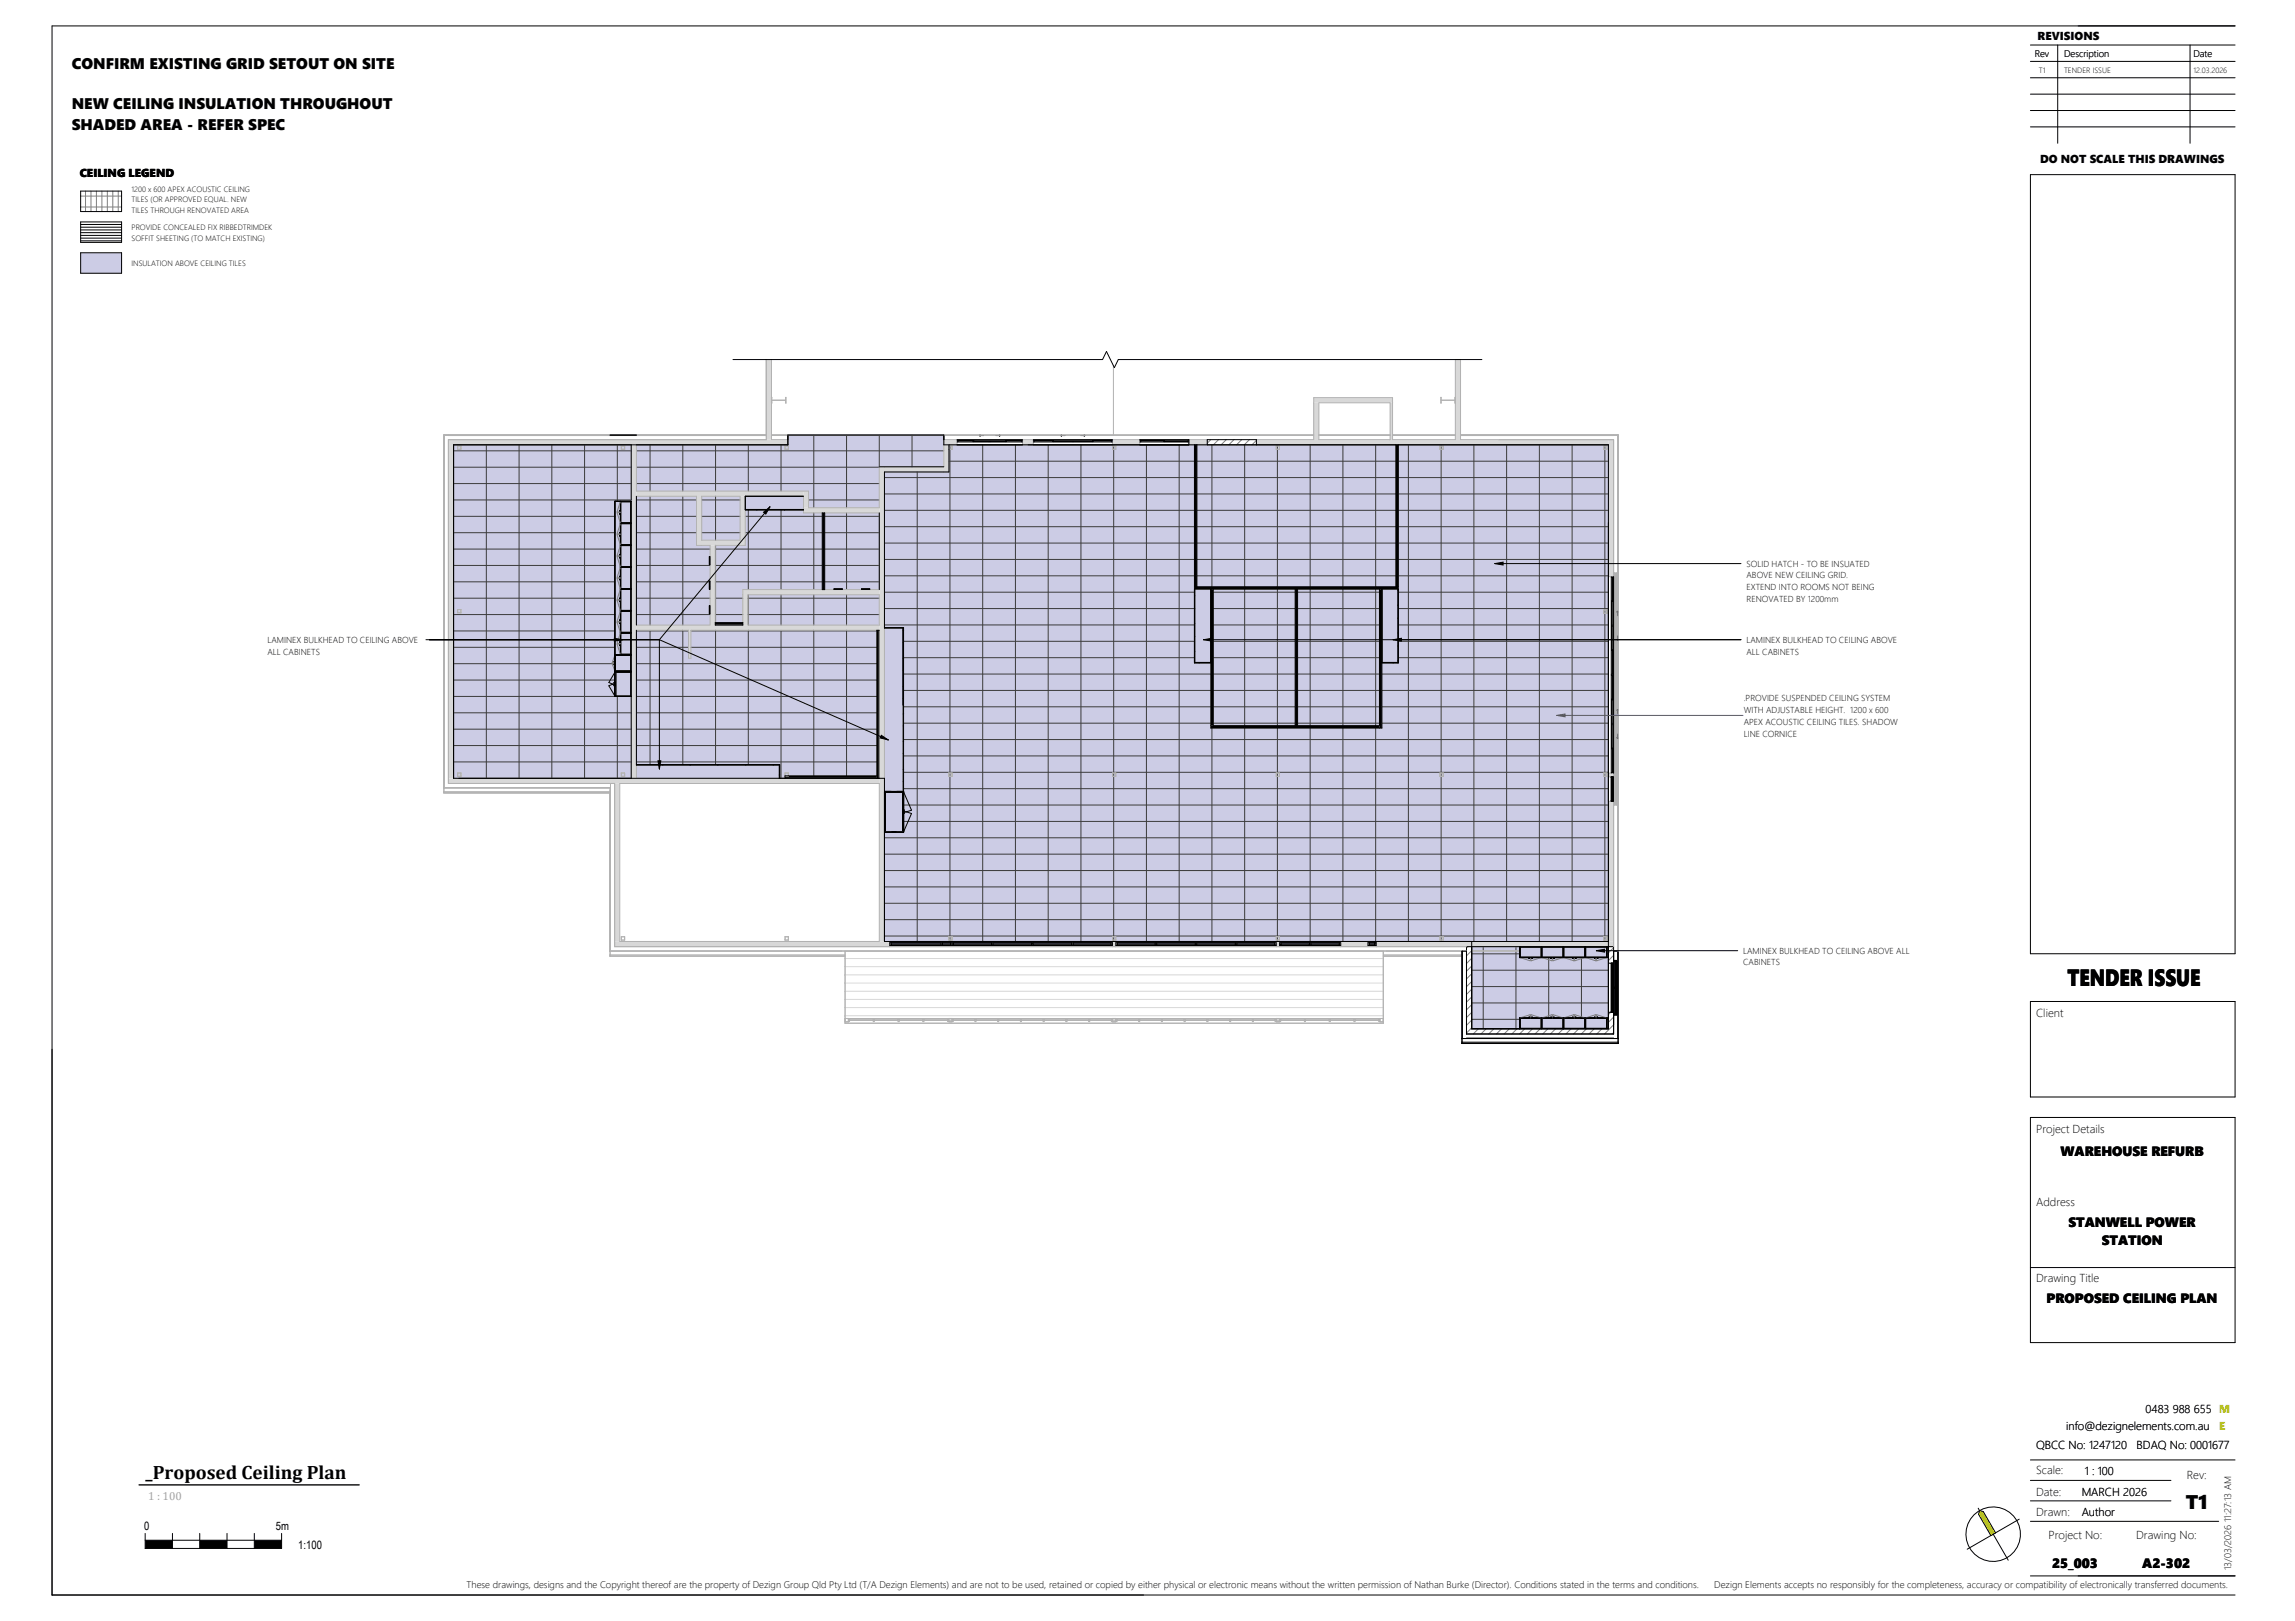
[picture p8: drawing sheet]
<svg xmlns="http://www.w3.org/2000/svg" width="841mm" height="594mm" viewBox="0 0 841 594" stroke-linecap="round" stroke-linejoin="round" font-family="sans-serif">
<defs><g id="words">
<text font-size="8.6" x="757.6" y="361.5">TENDER ISSUE</text>
<text font-size="7.2" x="800.9" y="552.8">T1</text>
<text font-size="7.1" x="53.3" y="542">_Proposed Ceiling Plan</text>
<g font-size="5.6">
<text x="26.3" y="25.1">CONFIRM EXISTING GRID SETOUT ON SITE</text>
<text x="26.3" y="40.1">NEW CEILING INSULATION THROUGHOUT</text>
<text x="26.3" y="47.5">SHADED AREA - REFER SPEC</text>
</g>
<g font-size="4.9">
<text x="755" y="423.6">WAREHOUSE REFURB</text>
<text x="758" y="449.6">STANWELL POWER</text>
<text x="770.2" y="456.2">STATION</text>
<text x="750" y="477.7">PROPOSED CEILING PLAN</text>
<text x="752" y="574.4">25_003</text>
<text x="785.1" y="574.4">A2-302</text>
</g>
<g font-size="4.2">
<text x="746.7" y="14.8">REVISIONS</text>
<text x="747.6" y="59.6">DO NOT SCALE THIS DRAWINGS</text>
<text x="29.2" y="64.8">CEILING LEGEND</text>
<text x="746.1" y="372.7">Client</text>
<text x="746.1" y="415.2">Project Details</text>
<text x="746.1" y="442">Address</text>
<text x="746.1" y="469.9">Drawing Title</text>
<text x="786.3" y="517.7">0483 988 655</text>
<text x="757.2" y="524">info@dezignelements.com.au</text>
<text x="746.1" y="531.1">QBCC No: 1247120</text>
<text x="783" y="531.1">BDAQ No: 0001677</text>
<text x="746.1" y="540.3">Scale:</text>
<text x="764" y="540.4">1 : 100</text>
<text x="801.3" y="541.8">Rev:</text>
<text x="746.1" y="548.1">Date:</text>
<text x="762.8" y="548.1">MARCH 2026</text>
<text x="746.1" y="555.4">Drawn:</text>
<text x="762.8" y="555.4">Author</text>
<text x="52.8" y="560.6">0</text>
<text x="101.1" y="560.6">5m</text>
<text x="109.3" y="567.6">1:100</text>
<text x="750.7" y="564">Project No:</text>
<text x="782.8" y="564">Drawing No:</text>
</g>
<g font-size="4.2" fill="#e2ec2d">
<text x="813.1" y="517.7">M</text>
<text x="813.3" y="524">E</text>
</g>
<text font-size="4.2" fill="#a3a3a3" x="54.3" y="549.7">1 : 100</text>
<g font-size="3.5">
<text x="745.6" y="20.9">Rev</text>
<text x="756.4" y="20.9">Description</text>
<text x="803.8" y="20.9">Date</text>
<text x="817.6" y="575.4" transform="rotate(-90 817.6 575.4)">13/03/2026 11:27:13 AM</text>
<text x="171" y="581.9">These drawings, designs and the Copyright thereof are the property of Dezign Group Qld Pty Ltd (T/A Dezign Elements) and are not to be used, retained or copied by either physical or electronic means without the written permission of Nathan Burke (Director). Conditions stated in the terms and conditions.</text>
<text x="628.2" y="581.9">Dezign Elements accepts no responsibly for the completeness, accuracy or compatibility of electronically transferred documents.</text>
</g>
<g font-size="3.2">
<text x="640" y="207.6">SOLID HATCH - TO BE INSUATED</text>
<text x="640" y="211.9">ABOVE NEW CEILING GRID.</text>
<text x="640" y="216.2">EXTEND INTO ROOMS NOT BEING</text>
<text x="640" y="220.5">RENOVATED BY 1200mm</text>
<text x="98" y="235.5">LAMINEX BULKHEAD TO CEILING ABOVE</text>
<text x="98" y="239.8">ALL CABINETS</text>
<text x="640" y="235.5">LAMINEX BULKHEAD TO CEILING ABOVE</text>
<text x="640" y="239.8">ALL CABINETS</text>
<text x="639" y="257">.PROVIDE SUSPENDED CEILING SYSTEM</text>
<text x="639" y="261.3">WITH ADJUSTABLE HEIGHT. 1200 x 600</text>
<text x="639" y="265.6">APEX ACOUSTIC CEILING TILES. SHADOW</text>
<text x="639" y="269.9">LINE CORNICE</text>
<text x="638.8" y="349.5">LAMINEX BULKHEAD TO CEILING ABOVE ALL</text>
<text x="638.8" y="353.8">CABINETS</text>
</g>
<g font-size="2.8">
<text x="747.2" y="26.8">T1</text>
<text x="756.4" y="26.8">TENDER ISSUE</text>
<text x="803.8" y="26.8">12.03.2026</text>
<text x="48.2" y="70.2">1200 x 600 APEX ACOUSTIC CEILING</text>
<text x="48.2" y="74.1">TILES (OR APPROVED EQUAL. NEW</text>
<text x="48.2" y="78">TILES THROUGH RENOVATED AREA</text>
<text x="48.2" y="84.3">PROVIDE CONCEALED FIX RIBBEDTRIMDEK</text>
<text x="48.2" y="88.2">SOFFIT SHEETING (TO MATCH EXISTING)</text>
<text x="48.2" y="97.6">INSULATION ABOVE CEILING TILES</text>
</g>
</g></defs>
<g fill="#d8d8d8">
<path d="M322.2 171.1h1.9v173.9h-1.9z"/>
<path d="M324.1 171.1h21.8v1.9h-21.8z"/>
<path d="M294.4 186.1h27.8v1.9h-27.8z"/>
<path d="M233.2 180h61.2v1.9h-61.2z"/>
<path d="M255.2 181.9h1.9v18h-1.9z"/>
<path d="M166.2 161.1h122.5v1.9h-122.5z"/>
<path d="M225.2 287.1h1.9v57.9h-1.9z"/>
<path d="M164.3 161.1h1.9v124.1h-1.9z"/>
<path d="M164.3 285.2h157.9v1.9h-157.9z"/>
<path d="M272.2 216.1h50v1.9h-50z"/>
<path d="M233.2 229.1h89v1.9h-89z"/>
<path d="M257.1 198h16v1.9h-16z"/>
<path d="M271.2 181.9h1.9v16.1h-1.9z"/>
<path d="M294.4 180h1.9v6.1h-1.9z"/>
<path d="M272.2 218h1.9v11.1h-1.9z"/>
<path d="M260.2 199.9h1.9v29.2h-1.9z"/>
<path d="M252.3 231h.9v10.2h-.9z"/>
<path d="M504.3 345v1.9h87v-1.9zM491.3 345v1.9h10v-1.9zM467.7 345v1.9h1.2v-1.9zM407.7 345v1.9h1.2v-1.9zM225.2 345v1.9h100.9v-1.9z"/>
<path d="M589.4 293.7v51.3h1.9v-51.3zM589.4 283.3v1.4h1.9v-1.4zM589.4 161.1v50.2h1.9v-50.2z"/>
<path d="M460.4 161.1v1.9h129v-1.9zM435.7 161.1v1.9h6.7v-1.9zM407.7 161.1v1.9h10v-1.9zM345.9 161.1v1.9h4.8v-1.9zM374.7 161.1v1.9h4v-1.9z"/>
<path d="M347.7 343.2v1.3h1.2v-1.3zM347.7 343.3h1.2v1.2h-1.2z"/>
<path d="M407.7 343.2v1.3h1.2v-1.3zM407.7 343.3h1.2v1.2h-1.2z"/>
<path d="M467.7 343.2v1.3h1.2v-1.3zM467.7 343.3h1.2v1.2h-1.2z"/>
<path d="M347.7 283.3v1.2h1.2v-1.2zM347.7 283.3h1.2v1.2h-1.2z"/>
<path d="M407.7 283.3v1.2h1.2v-1.2zM407.7 283.3h1.2v1.2h-1.2z"/>
<path d="M407.7 163.4v1.3h1.2v-1.3zM407.7 163.4h1.2v1.2h-1.2z"/>
<path d="M527.7 343.2v1.3h1.2v-1.3zM527.7 343.3h1.2v1.2h-1.2z"/>
<path d="M587.7 343.2v1.3h1.2v-1.3zM587.7 343.3h1.2v1.2h-1.2z"/>
<path d="M467.7 283.3v1.2h1.2v-1.2zM467.7 283.3h1.2v1.2h-1.2z"/>
<path d="M527.7 283.3v1.2h1.2v-1.2zM527.7 283.3h1.2v1.2h-1.2z"/>
<path d="M587.7 283.3v1.2h1.2v-1.2zM587.7 283.3h1.2v1.2h-1.2z"/>
<path d="M527.7 163.4v1.3h1.2v-1.3zM527.7 163.4h1.2v1.2h-1.2z"/>
<path d="M587.7 163.4v1.3h1.2v-1.3zM587.7 163.4h1.2v1.2h-1.2z"/>
<path d="M467.7 163.4v1.3h1.2v-1.3zM467.7 163.4h1.2v1.2h-1.2z"/>
<path d="M345.9 163v10h1.9v-10zM347.7 163.4l.1 1.2z"/>
<path d="M167.7 163.4v1.3h1.2v-1.3zM167.7 163.4h1.2v1.2h-1.2z"/>
<path d="M167.7 283.3v1.2h1.2v-1.2zM167.7 283.3h1.2v1.2h-1.2z"/>
<path d="M167.7 223.3v1.3h1.2v-1.3zM167.7 223.4h1.2v1.1h-1.2z"/>
<path d="M227.7 163.4v1.3h1.2v-1.3zM227.7 163.4h1.2v1.2h-1.2z"/>
<path d="M227.7 283.3v1.2h1.2v-1.2zM227.7 283.3h1.2v1.2h-1.2z"/>
<path d="M287.7 283.3v1.2h1.2v-1.2zM287.7 283.3h1.2v1.2h-1.2z"/>
</g>
<path d="M301.3 188h.9v28.1h-.9zM437.7 215h74.7v.9h-74.7zM262.1 228.2h10.1v.9h-10.1zM443.7 215.9h.9v50h-.9zM474.6 215.9h.9v50h-.9zM505.5 215.9h.9v50.9h-.9zM443.7 265.9h61.8v.9h-61.8z" fill="#000"/>
<g fill="#d8d8d8">
<path d="M533.3 131.8h1.9v29.3h-1.9z"/>
<path d="M481.4 147.6h1.9v13.5h-1.9z"/>
<path d="M509.4 147.6h.9v13.5h-.9z"/>
<path d="M587.7 223.5v1.3h1.2v-1.3zM587.7 223.5h1.2v1.2h-1.2z"/>
<path d="M467.7 373.2v1.2h1.2v-1.2zM467.7 373.2h1.2v1.2h-1.2z"/>
<path d="M505.7 373.2v1.2h1.2v-1.2zM505.7 373.2h1.2v1.2h-1.2z"/>
<path d="M309.7 373.2v1.2h1.2v-1.2zM309.7 373.2h1.2v1.2h-1.2z"/>
<path d="M347.7 373.2v1.2h1.2v-1.2zM347.7 373.2h1.2v1.2h-1.2z"/>
<path d="M407.7 373.2v1.2h1.2v-1.2zM407.7 373.2h1.2v1.2h-1.2z"/>
</g>
<g fill="#fff">
<path d="M537.4 377h53.9v1.9h-53.9z"/>
<path d="M537.4 346.9h1.9v30.1h-1.9z"/>
<path d="M589.4 370.9v6.1h1.9v-6.1zM589.4 346.9v6h1.9v-6z"/>
</g>
<path d="M481.4 145.7h28.9v1.9h-28.9z" fill="#d8d8d8"/>
<path d="M437.7 163h.9v52h-.9zM511.5 163h.9v52h-.9z" fill="#000"/>
<g fill="#d8d8d8">
<path d="M231.3 163h1.9v122.2h-1.9z"/>
<path d="M280.8 131.8h1.9v29.3h-1.9z"/>
<path d="M287.7 163.4v1.3h1.2v-1.3zM287.7 163.4h1.2v1.2h-1.2z"/>
<path d="M347.7 163.4v1.3h1.2v-1.3zM347.7 163.4h1.2v1.2h-1.2z"/>
<path d="M227.7 343.2v1.3h1.2v-1.3zM227.7 343.3h1.2v1.2h-1.2z"/>
<path d="M287.7 343.2v1.3h1.2v-1.3zM287.7 343.3h1.2v1.2h-1.2z"/>
</g>
<g fill="#fff">
<path d="M442.4 161.1h18v1.9h-18z"/>
<path d="M309.7 374.4v.5h197.2v-.5l-1.6-.1v-.5h-8.7v.5h-.4v-.5h-8.7v.5h-.4v-.5h-8.7v.5h-.4v-.5h-8.7v.5l-.4 .1-1.6-.1v-.5h-8v.5h-.4v-.5h-7.9v.5h-.4v-.5h-8v.5h-.4v-.5h-7.9v.5h-.4v-.5h-7.9v.5h-.4v-.5h-8v.5h-.4v-.5h-7.9v.5l-.4 .1-1.6-.1v-.5h-8v.5h-.4v-.5h-7.9v.5h-.4v-.5h-7.9v.5h-.4v-.5h-8v.5h-.4v-.5h-7.9v.5h-.4v-.5h-8v.5h-.4v-.5h-7.9v.5l-.4 .1-1.6-.1v-.5h-8.7v.5h-.4v-.5h-8.7v.5h-.4v-.5h-8.7v.5h-.4v-.5h-8.7v.5zM505.7 373.3v1.1h1.2v-1.2zM467.7 374.1v.3h1.2v-.3zM347.7 374.1v.3h1.2v-.3zM407.7 374.1v.3h1.2v-.3zM309.7 373.3v1.1h1.2v-1.2zM309.7 348.6v24.6h197.2v-24.6z"/>
</g>
<g fill="#cccce5">
<path d="M539.3 346.9v1.5h17.6v-1.5zM588.9 346.9v1.5h.5v-1.5z"/>
<path d="M539.3 348.4l17.6 .2zM588.9 348.4l.5 .2z"/>
<path d="M324.1 230.2v59.8h6.9v-59.8zM233.2 280.4v4.8h52.4v-4.8zM506.4 215.9v26.8h5.8v-26.8zM437.9 215.9v26.8h5.8v-26.8zM273.1 181.9v4.8h21.3v-4.8z"/>
</g>
<path d="M467.7 373.2v.9h1.2v-.9zM407.7 373.2v.9h1.2v-.9zM347.7 373.2v.9h1.2v-.9z" fill="#d8d8d8"/>
<g fill="#fff">
<path d="M409.4 345.9l13.9 .1z"/>
<path d="M453.2 345.9l14 .1z"/>
<path d="M423.8 345.9l14.2 .1z"/>
<path d="M467.2 345.4h.5v1h-.5z"/>
<path d="M408.9 345.4h.5v1h-.5z"/>
<path d="M423.3 345.4h.5v1h-.5z"/>
<path d="M438 345.4h.5v1h-.5z"/>
<path d="M452.7 345.4h.5v1h-.5z"/>
<path d="M393.2 345.9l14 .1z"/>
<path d="M349.4 345.9l13.9 .1z"/>
<path d="M363.8 345.9l14.2 .1z"/>
<path d="M348.9 345.4h.5v1h-.5z"/>
<path d="M407.2 345.4h.5v1h-.5z"/>
<path d="M392.7 345.4h.5v1h-.5z"/>
<path d="M378 345.4h.5v1h-.5z"/>
<path d="M363.3 345.4h.5v1h-.5z"/>
<path d="M469.4 345.9l10.5 .1z"/>
<path d="M468.9 345.4h.5v1h-.5z"/>
<path d="M490.8 345.4h.5v1h-.5z"/>
<path d="M479.9 345.4h.5v1h-.5z"/>
<path d="M501.8 345.9l2 .1z"/>
<path d="M501.3 345.4h.5v1h-.5z"/>
<path d="M503.8 345.4h.5v1h-.5z"/>
</g>
<g fill="#000">
<path d="M321.3 231h.9v54.2h-.9z"/>
<path d="M287.7 284.5v.7h33.6v-.9h-32.4v.2zM287.7 284.3l1.2 .2z"/>
</g>
<g fill="#cccce5">
<path d="M225 251.1l.2 .2z"/>
<path d="M225 250.1l.2 .2z"/>
<path d="M324.1 173v57h7v75h-7v40h265.3v-182h-77v79.9h-6v23.9h-62.7v-23.9h-6v-79.9h-89.9v.4h1.1v1.3h-1.1v8.3zM587.7 343.2h1.2v1.3h-1.2zM527.7 343.2h1.2v1.3h-1.2zM467.7 343.2h1.2v1.3h-1.2zM407.7 343.2h1.2v1.3h-1.2zM347.7 343.2h1.2v1.3h-1.2zM587.7 343.3v1.2h1.2v-1.2zM527.7 343.3v1.2h1.2v-1.2zM467.7 343.3v1.2h1.2v-1.2zM407.7 343.3v1.2h1.2v-1.2zM347.7 343.3v1.2h1.2v-1.2zM331.2 297.9l.2 .2zM331.2 296.9l.2 .2zM587.7 283.3h1.2v1.2h-1.2zM527.7 283.3h1.2v1.2h-1.2zM467.7 283.3h1.2v1.2h-1.2zM407.7 283.3h1.2v1.2h-1.2zM347.7 283.3h1.2v1.2h-1.2zM587.7 283.3v1.2h1.2v-1.2zM527.7 283.3v1.2h1.2v-1.2zM467.7 283.3v1.2h1.2v-1.2zM407.7 283.3v1.2h1.2v-1.2zM347.7 283.3v1.2h1.2v-1.2zM475.5 215.9v50h30v-50zM444.6 215.9v50h30v-50zM587.7 223.5h1.2v1.3h-1.2zM587.7 223.5v1.2h1.2v-1.2zM438.6 163v52h72.9v-52zM587.7 163.4h1.2v1.3h-1.2zM527.7 163.4h1.2v1.3h-1.2zM467.7 163.4h1.2v1.3h-1.2zM407.7 163.4h1.2v1.3h-1.2zM587.7 163.4v1.2h1.2v-1.2zM527.7 163.4v1.2h1.2v-1.2zM467.7 163.4v1.2h1.2v-1.2zM407.7 163.4v1.2h1.2v-1.2zM347.8 163.4v1.2h1.1v-1.2z"/>
<path d="M166.2 163v122.2h65.1v-30h-6v-71.5h6v-20.7zM227.7 283.3h1.2v1.2h-1.2zM167.7 283.3h1.2v1.2h-1.2zM227.7 283.3v1.2h1.2v-1.2zM167.7 283.3v1.2h1.2v-1.2zM225 251.1l.2 .2zM225 250.1l.2 .2zM225 243.4l.2 .2zM225 242.4l.2 .2zM167.7 223.3h1.2v1.3h-1.2zM167.7 223.4v1.1h1.2v-1.1zM227.7 163.4h1.2v1.3h-1.2zM167.7 163.4h1.2v1.3h-1.2zM227.7 163.4v1.2h1.2v-1.2zM167.7 163.4v1.2h1.2v-1.2z"/>
<path d="M233.2 231v49.2h52.5v5h2v-1.9h1.2v1h32.4v-53.3h-68.1v10.2h-.9v-10.2zM287.7 283.3v1h1.2v-1zM274.1 218v11.1h48.1v-11.1zM233.2 181.9v47.2h27v-29.2h-5v-18zM273.1 186.9v13h-11v28.3h10.1v-12.1h29.1v-28.1h-6.9v-1.1zM260 222l.1 3zM302.2 188v28.1h20v-28.1zM305.6 215.8l3 .2zM315.7 215.8l3 .2zM260 213l.1 3zM260 204l.1 3zM257.1 181.9v16.1h14.1v-16.1zM233.2 163v17h63.1v6.1h25.9v-15h23.7v-11.7h-57.2v3.6zM287.7 163.4h1.2v1.3h-1.2zM287.7 163.4v1.2h1.2v-1.2z"/>
<path d="M539.3 346.9v30.1h17.6v-4h32.5v-22.1h-32.5v-4zM588.9 373.2v3.8h.5v-3.8zM576.3 372.7l.2 .2zM584.3 372.7l.2 .2zM569.3 372.7l.2 .2zM577.3 372.7l.2 .2zM560.3 372.7l.2 .2zM561.3 372.7l.2 .2zM568.3 372.7l.2 .2zM585.3 372.7l.2 .2zM561.3 351l.2 .2zM585.3 351l.2 .2zM569.3 351l.2 .2zM577.3 351l.2 .2zM576.3 351l.2 .2zM584.3 351l.2 .2zM560.3 351l.2 .2zM568.3 351l.2 .2zM588.9 346.9v3.8h.5v-3.8z"/>
</g>
<path d="M225.6 246.4v8.6" fill="none" stroke="#cccce5" stroke-width=".37"/>
<g fill="#cccce5">
<path d="M225.5 246.2h5.8v9h-5.8l5.7-.2v-8.6z"/>
<path d="M227 235.3l.2 .2z"/>
<path d="M227 236.3l.2 .2z"/>
<path d="M227.3 231.9h3.9l-3.7 .1v7.7l3.7 .2h-3.9z"/>
<path d="M227.5 232h3.7v7.7h-3.7z"/>
<path d="M225.7 246.4v8.6h5.5v-8.6zM225.3 246.4v8.6h.2v-8.6z"/>
<path d="M225.3 255l.2 .2zM225.3 246.2l.2 .2z"/>
</g>
<path d="M231.2 231.9v8" fill="none" stroke="#cccce5" stroke-width=".37"/>
<g fill="#cccce5">
<path d="M576.3 351h.2z"/>
<path d="M576.3 351l.2 .2z"/>
<path d="M577.3 351h.2z"/>
<path d="M577.3 351l.2 .2z"/>
<path d="M572.9 347.1l.2 3.6h7.6l.2-3.6v3.8h-8z"/>
<path d="M573.1 347.1h7.6v3.6h-7.6z"/>
<path d="M572.9 346.9l8 .2z"/>
<path d="M568.3 351h.2z"/>
<path d="M568.3 351l.2 .2z"/>
<path d="M569.3 351h.2z"/>
<path d="M569.3 351l.2 .2z"/>
<path d="M564.9 347.1l.2 3.6h7.6l.2-3.6v3.8h-8z"/>
<path d="M565.1 347.1h7.6v3.6h-7.6z"/>
<path d="M564.9 346.9l8 .2z"/>
<path d="M560.3 351h.2z"/>
<path d="M560.3 351l.2 .2z"/>
<path d="M561.3 351h.2z"/>
<path d="M561.3 351l.2 .2z"/>
<path d="M556.9 347.1l.2 3.6h7.6l.2-3.6v3.8h-8z"/>
<path d="M557.1 347.1h7.6v3.6h-7.6z"/>
<path d="M556.9 346.9l8 .2z"/>
</g>
<g fill="#d8d8d8">
<path d="M528 145.6l.1 1h5l.2-1v2.1l-.2-1h-5l-.1 1z"/>
<path d="M282.7 145.6l.2 1h5l.1-1v2.1l-.1-1h-5l-.2 1z"/>
</g>
<g fill="#cccce5">
<path d="M225.3 246l6 .2z"/>
<path d="M225 243.4l.2 .2z"/>
<path d="M225 242.4l.2 .2z"/>
<path d="M225.3 240h5.9l-5.7 .2v5.7l5.7 .1h-5.9z"/>
<path d="M225.5 240.2h5.7v5.7h-5.7z"/>
<path d="M231.2 240l.1 6z"/>
<path d="M227 227.3l.2 .1z"/>
<path d="M227 228.3l.2 .1z"/>
<path d="M227.3 223.8h3.9l-3.7 .2v7.7l3.7 .2h-3.9z"/>
<path d="M227.5 224h3.7v7.7h-3.7z"/>
</g>
<path d="M231.2 223.8v8.1" fill="none" stroke="#cccce5" stroke-width=".37"/>
<g fill="#cccce5">
<path d="M227 219.3l.2 .1z"/>
<path d="M227 220.3l.2 .1z"/>
<path d="M227.3 215.8h3.9l-3.7 .2v7.7l3.7 .1h-3.9z"/>
<path d="M227.5 216h3.7v7.7h-3.7z"/>
<path d="M231.2 215.8l.1 8z"/>
<path d="M227 211.2l.2 .2z"/>
<path d="M227 212.2l.2 .2z"/>
<path d="M227.3 207.8h3.9l-3.7 .1v7.8l3.7 .1h-3.9z"/>
<path d="M227.5 207.9h3.7v7.8h-3.7z"/>
</g>
<path d="M231.2 207.8v8" fill="none" stroke="#cccce5" stroke-width=".37"/>
<g fill="#cccce5">
<path d="M227 203.2l.2 .1z"/>
<path d="M227 204.2l.2 .1z"/>
<path d="M227.3 199.8h3.9l-3.7 .1v7.7l3.7 .2h-3.9z"/>
<path d="M227.5 199.9h3.7v7.7h-3.7z"/>
</g>
<path d="M231.2 199.8v8" fill="none" stroke="#cccce5" stroke-width=".37"/>
<g fill="#cccce5">
<path d="M227 195.2l.2 .1z"/>
<path d="M227 196.2l.2 .1z"/>
<path d="M227.3 191.7h3.9l-3.7 .2v7.7l3.7 .2h-3.9z"/>
<path d="M227.5 191.9h3.7v7.7h-3.7z"/>
</g>
<path d="M231.2 191.7v8.1" fill="none" stroke="#cccce5" stroke-width=".37"/>
<g fill="#cccce5">
<path d="M227 187.1l.2 .2z"/>
<path d="M227 188.1l.2 .2z"/>
<path d="M227.3 183.7h3.9l-3.7 .2v7.7l3.7 .1h-3.9z"/>
<path d="M227.5 183.9h3.7v7.7h-3.7z"/>
</g>
<path d="M231.2 183.7v8" fill="none" stroke="#cccce5" stroke-width=".37"/>
<g fill="#cccce5">
<path d="M225.7 183.7h1.6z"/>
<path d="M225.3 239.9l6 .1z"/>
<path d="M225.3 246h6zM225.3 183.7v56.2h2v-56.2zM227 236.3l.2 .2zM227 235.3l.2 .2zM227 228.3l.2 .2zM227 227.3l.2 .2zM227 220.3l.2 .1zM227 219.3l.2 .1zM227 212.2l.2 .2zM227 211.2l.2 .2zM227 204.2l.2 .2zM227 203.2l.2 .2zM227 196.2l.2 .1zM227 195.2l.2 .1zM227 188.1l.2 .2zM227 187.1l.2 .2z"/>
</g>
<path d="M260 204v3M260 213v3M260 222v3" fill="none" stroke="#cccce5" stroke-width=".37"/>
<g fill="#cccce5">
<path d="M285.6 280.2l.1 5z"/>
<path d="M233.2 280.2l52.4 .2z"/>
</g>
<path d="M305.6 215.9h3M315.7 215.9h3" fill="none" stroke="#cccce5" stroke-width=".37"/>
<path d="M273.1 186.7l21.3 .2z" fill="#cccce5"/>
<path d="M437.8 215.9v26.8M437.7 242.8h6" fill="none" stroke="#cccce5" stroke-width=".37"/>
<path d="M512.2 215.9l.2 27z" fill="#cccce5"/>
<path d="M506.4 242.8h5.8" fill="none" stroke="#cccce5" stroke-width=".37"/>
<g fill="#cccce5">
<path d="M331.2 296.9v.2z"/>
<path d="M331.3 296.9l.1 .2z"/>
<path d="M331.2 297.9v.2z"/>
<path d="M331.3 297.9l.1 .2z"/>
</g>
<path d="M330.8 290.2v14.6" fill="none" stroke="#cccce5" stroke-width=".37"/>
<g fill="#cccce5">
<path d="M324.1 290h7l-6.8 .2v14.6l6.8 .2h-7z"/>
<path d="M330.9 290.2v14.6h.2v-14.6zM324.3 290.2v14.6h6.5v-14.6z"/>
</g>
<path d="M324.1 230.1l6.9-.1v60" fill="none" stroke="#cccce5" stroke-width=".37"/>
<g fill="#cccce5">
<path d="M584.3 351h.2z"/>
<path d="M584.3 351l.2 .2z"/>
<path d="M585.3 351h.2z"/>
<path d="M585.3 351l.2 .2z"/>
<path d="M580.9 347.1l.2 3.6h7.6l.2-3.6v3.8h-8z"/>
<path d="M581.1 347.1h7.6v3.6h-7.6z"/>
<path d="M580.9 346.9l8 .2z"/>
<path d="M588.9 350.7l.5 .2z"/>
<path d="M576.3 372.7l.2 .1z"/>
<path d="M577.3 372.7l.2 .1z"/>
<path d="M572.9 373h8v3.8l-.2-3.6h-7.6l-.2 3.6z"/>
<path d="M573.1 373.2h7.6v3.6h-7.6z"/>
</g>
<path d="M572.9 376.9h8" fill="none" stroke="#cccce5" stroke-width=".37"/>
<g fill="#cccce5">
<path d="M568.3 372.7l.2 .1z"/>
<path d="M569.3 372.7l.2 .1z"/>
<path d="M564.9 373h8v3.8l-.2-3.6h-7.6l-.2 3.6z"/>
<path d="M565.1 373.2h7.6v3.6h-7.6z"/>
</g>
<path d="M564.9 376.9h8" fill="none" stroke="#cccce5" stroke-width=".37"/>
<g fill="#cccce5">
<path d="M560.3 372.7l.2 .1z"/>
<path d="M561.3 372.7l.2 .1z"/>
<path d="M556.9 373h8v3.8l-.2-3.6h-7.6l-.2 3.6z"/>
<path d="M557.1 373.2h7.6v3.6h-7.6z"/>
</g>
<path d="M556.9 376.9h8" fill="none" stroke="#cccce5" stroke-width=".37"/>
<g fill="#cccce5">
<path d="M584.3 372.7l.2 .1z"/>
<path d="M585.3 372.7l.2 .1z"/>
<path d="M580.9 373h8v3.8l-.2-3.6h-7.6l-.2 3.6z"/>
<path d="M581.1 373.2h7.6v3.6h-7.6z"/>
</g>
<path d="M580.9 376.9h8" fill="none" stroke="#cccce5" stroke-width=".37"/>
<path d="M588.9 373l.5 .2z" fill="#cccce5"/>
<g fill="#fff">
<path d="M326.6 345.9l18.3 .1z"/>
<path d="M345.4 345.9l3 .1z"/>
<path d="M348.4 345.4h.5v1h-.5z"/>
<path d="M326.1 345.4h.5v1h-.5z"/>
<path d="M344.9 345.4h.5v1h-.5z"/>
</g>
<g fill="none" stroke="#808080" stroke-width=".37">
<path d="M443.7 161.1l-1.3 1.3M446.5 161.1l-1.9 1.9M449.4 161.1l-1.9 1.9M452.2 161.1l-1.9 1.9M455 161.1l-1.9 1.9M457.9 161.1l-1.9 1.9M460.4 161.4l-1.6 1.6M227.3 199.9l-1.2 3.7 1.2 .2-1.2 .2 1.2 3.6M227.3 191.9l-1.2 3.7 1.2 .1-1.2 .2 1.2 3.7M227.3 183.9l-1.2 3.6 1.2 .2-1.2 .2 1.2 3.7M227.3 216l-1.2 3.6 1.2 .2-1.2 .2 1.2 3.7M227.3 207.9l-1.2 3.7 1.2 .2-1.2 .2 1.2 3.7"/>
<path d="M227.3 232l-1.2 3.7 1.2 .2-1.2 .2 1.2 3.6M227.3 224l-1.2 3.7 1.2 .2-1.2 .1 1.2 3.7M225.3 251.7v3.5h6M225.3 240.2l-1 2.6 1 .2-1 .2 1 2.7M231.3 246.2h-6v3.5M324.1 290h2.5M328.6 290h2.5v3.3M331.1 295.3v4.5M324.1 305h2.5M331.1 301.8v3.2h-2.5M537.9 346.9l-.5 .5M539.3 348.3l-1.9 1.9"/>
<path d="M539.3 351.2l-1.9 1.9M539.3 354l-1.9 1.9M539.3 356.8l-1.9 1.9M539.3 359.7l-1.9 1.9M557.1 350.9l3.6 1.2 .2-1.2 .2 1.2 3.6-1.2M565.1 350.9l3.6 1.2 .2-1.2 .2 1.2 3.6-1.2M573.1 350.9l3.6 1.2 .2-1.2 .2 1.2 3.6-1.2M581.1 350.9l3.6 1.2 .2-1.2 .2 1.2 3.6-1.2M591.3 347.3l-1.9 1.9M591.3 350.1l-1.9 1.9M591.3 352.9h.1M539.3 376.6l-1.9 1.9"/>
<path d="M539.3 362.5l-1.9 1.9M539.3 365.3l-1.9 1.9M539.3 368.1l-1.9 1.9M539.3 371l-1.9 1.9M539.3 373.8l-1.9 1.9M541.8 377l-1.9 1.9M544.6 377l-1.9 1.9M547.4 377l-1.9 1.9M550.3 377l-1.9 1.9M553.1 377l-1.9 1.9M555.9 377l-1.9 1.9M557.1 373l3.6-1.2 .2 1.2 .2-1.2 3.6 1.2"/>
<path d="M558.7 377l-1.9 1.9M561.6 377l-1.9 1.9M564.4 377l-1.9 1.9M565.1 373l3.6-1.2 .2 1.2 .2-1.2 3.6 1.2M567.2 377l-1.9 1.9M570 377l-1.9 1.9M572.9 377l-1.9 1.9M573.1 373l3.6-1.2 .2 1.2 .2-1.2 3.6 1.2M575.7 377l-1.9 1.9M578.5 377l-1.9 1.9M581.1 373l3.6-1.2 .2 1.2 .2-1.2 3.6 1.2M581.4 377l-1.9 1.9"/>
<path d="M584.2 377l-1.9 1.9M587 377l-1.9 1.9M590.2 370.9l-.8 .9M591.3 372.7l-1.9 1.9M591.3 375.5l-3.4 3.4M591.3 378.4l-.5 .5"/>
</g>
<path d="M309.7 351.2h197.2M309.7 354.2h197.2M309.7 357.2h197.2M309.7 360.2h197.2M309.7 363.2h197.2M309.7 366.2h197.2M309.7 369.2h197.2M309.7 372.2h197.2" fill="none" stroke="#d8d8d8" stroke-width=".37"/>
<g fill="none" stroke="#000" stroke-width=".37">
<path d="M268.6 131.8h135.4l1.5-3 2.9 5.9 1.4-2.9h133.2M223.6 159.4h9.6M358.9 159.6h1.6M358.9 159.6l.3 .3M358.9 159.6h.1M359.2 159.3l-.3 .3M364.9 159.6h1.6M366.2 159.3l.3 .3M366.5 159.6h.1M366.5 159.6l-.3 .3M388.7 159.6h1.6M388.7 159.6l.3 .3"/>
<path d="M388.7 159.6h.1M389 159.3l-.3 .3M396 159.6h1.6M397.3 159.3l.3 .3M397.6 159.6h.1M397.6 159.6l-.3 .3M231.3 163v20.1M322.2 171.1h23.7M347.8 163v10h-23.7v57.2h6.9v59.8M350.7 161.1h24M350.7 162h24M350.7 161.3h24"/>
<path d="M351 161.6h5.8M351 161.4h5.8v.4M351 161.3v.7M351.3 161.4v.2M356.6 161.4v.4h12.2v-.4M356.6 161.7h12.2M362.4 161.7v.1M362.7 161.7v.1M363 161.7v.1M368.6 161.6h5.9M374.1 161.4v.2M374.5 161.3v.7"/>
<path d="M374.5 161.4h-5.9v.4M378.7 161.1h29M378.7 162h29M378.7 161.3h29M378.9 161.6h7.1M378.9 161.4h7.1v.4M378.9 161.3v.7M379.2 161.4v.2M385.8 161.4v.4h14.7v-.4M385.8 161.7h14.7M392.9 161.7v.1M393.2 161.7v.1"/>
<path d="M393.4 161.7v.1M400.3 161.6h7.1M407.1 161.4v.2M407.4 161.4h-7.1v.4M407.4 161.3v.7M417.7 161.1h18v1.9M417.7 162h18M417.7 161.3h18M418 161.6h8.8M418 161.4h8.8v.4M418 161.3v.7M418.3 161.4v.2"/>
<path d="M426.5 161.4v.4h8.8M426.5 161.7h8.8M435.1 161.7v.1M435.3 161.3v.7M437.7 163v79.9h6M438.6 163v52h72.9v-52M442.4 163v-1.9h18v1.9M512.4 163v79.9h-6M227 187.1v.2M227 188.1v.2M227 195.2v.1M227 196.2v.1"/>
<path d="M227 195.1h.2M227 195.3h.2M227 196.1h.2M227 196.3h.2M227.2 187.1h.1M227.2 187.3h.1M227.2 188.1h.1M227.2 188.3h.1M227.2 195.1h.1M227.2 195.3h.1M227.2 196.1h.1M227.2 196.3h.1"/>
<path d="M227.2 195.2h.1M227.2 196.2h.1M227.2 187.1l.1 .1M227.2 188.1l.1 .1M227.2 187.1v.2M227.2 188.1v.2M227.2 195.1v.2M227.2 196.1v.2M227.3 187.2l-.1 .1M227.3 188.2l-.1 .1M227.3 183.7v56.2h4M227.3 199.8h4"/>
<path d="M227.3 195.3h-.1M227.3 191.7h4M231.2 183.7v56.2M231.2 183.9h-3.7v7.7h3.7M231.2 191.9h-3.7v7.7h3.7M231.2 199.9h-3.7v7.7h3.7M233.2 181.9v47.2M277.3 186.8v.1M277.5 186.7l-.2 .1M287.5 186.8v.1M287.7 186.7l-.2 .1M294.4 181.9h-21.3v5h21.3l-21.3-.2"/>
<path d="M301.3 188h.9v28.1h-.9zM322.2 188v28.1M227 203.2v.1M227 204.2v.1M227 211.2v.2M227 212.2v.2M227 219.3v.1M227 219.2h.2M227 219.4h.2M227.2 211.2h.1M227.2 211.4h.1M227.2 212.2h.1"/>
<path d="M227 212.4h.2M227 203.2h.2M227 203.4h.2M227 204.2h.2M227 204.4h.2M227.2 219.2h.1M227.2 219.4h.1M227.2 212.4h.1M227.2 203.2h.1M227.2 203.4h.1M227.2 204.2h.1M227.2 204.4h.1"/>
<path d="M227.2 219.3h.1M227.2 211.2l.1 .1M227.2 212.2l.1 .1M227.2 203.2v.2M227.2 204.2v.2M227.2 211.2v.2M227.2 212.2v.2M227.2 219.2v.2M227.2 204.3h.1M227.3 211.3l-.1 .1M227.3 215.8h4M227.3 212.3l-.1 .1"/>
<path d="M227.3 207.8h4M231.2 216h-3.7v7.7h3.7M231.2 207.9h-3.7v7.8h3.7M260 204v3M260 213v3M260 216h.1M260 207h.1M260 204h.1M260 213h.1M260.1 204v3M260.1 213v3M260.1 204.8l-.1 .2"/>
<path d="M260.1 215l-.1 .1M305.6 216h3M305.6 215.8h3M305.6 215.8v.2M308.6 215.8v.2M315.7 216h3M315.7 215.8h3M315.7 215.8v.2M318.7 215.8v.2M437.7 215.9h6v50.9h62.7v-50.9h6M437.9 218.3l-.2 .1M437.9 215.9v26.8h5.8"/>
<path d="M444.6 215.9h30v50h-30zM475.5 215.9h30v50h-30zM512.2 215.9v26.8h-5.8M512.4 216.3l-.2 .1M590.5 211.3v72M590.5 211.6h.6M590.8 211.6v8.8M590.8 211.9h.2M591 211.6v8.8h-.4M591.1 211.3v72M591.3 211.3v72M225.3 239.9h2"/>
<path d="M227 220.3v.1M227 227.3v.1M227 228.3v.1M227 235.3v.2M227 236.3v.2M227.2 235.3h.1M227 235.5h.2M227.2 236.3h.1M227 236.5h.2M227 227.3h.2M227 227.5h.2M227 228.3h.2"/>
<path d="M227.2 228.5h.1M227 220.2h.2M227 220.4h.2M227.2 235.5h.1M227.2 236.5h.1M227.2 227.3h.1M227.2 227.5h.1M227.2 228.3h.1M227.2 220.2h.1M227.2 220.4h.1M227.2 220.3h.1M227.2 235.3l.1 .1"/>
<path d="M227.2 236.3l.1 .1M227.2 220.2v.2M227.2 227.3v.2M227.2 228.3v.2M227.2 235.3v.2M227.2 236.3v.2M227.2 227.4h.1M227.3 228.4l-.1 .1M227.3 235.4l-.1 .1M227.3 236.4l-.1 .1M227.3 231.9h4M227.3 223.8h4"/>
<path d="M231.2 224h-3.7v7.7h3.7M231.2 232h-3.7v7.7h3.7M233.2 231v49.4h52.4v4.8M260 222v2.9M260 222v3M260 225h.1M260 222h.1M260.1 222v2.9M260.1 222v3M262.1 228.2h10.1v.9h-10.1zM322.2 231h-.9v53.3h-33.6v.9M324.1 230h7v75h-7"/>
<path d="M331.1 235.4l-.1 .1M331.1 231.1l-.1 .1M437.9 233.2l-.2 .1M437.9 238.7h-.2M437.9 228.5l-.2 .1M437.9 223.1h-.2M512.4 236.6l-.2 .1M512.4 226.4l-.2 .2M512.4 231.9h-.2M512.4 221.7l-.2 .1M590.6 229h.1M590.6 238.2h.4v8.8"/>
<path d="M590.6 229.3h.1M590.6 229.6h.1M590.7 220.2v18.2M590.8 238.2v8.8M591 220.2h-.4v18.2h.4M592.5 234.4l.3 .2M592.8 234.6h.1M592.8 224l-.3 .3M592.8 224h.1M592.8 224v1.6M592.8 233v1.6M592.8 224l.3 .3"/>
<path d="M593.1 234.3l-.3 .3M225.2 251.1h.1M225.2 251.3h.1M225.2 250.1h.1M225.2 250.3h.1M225.2 243.6h.1M225.2 243.4h.1M225.2 242.6h.1M225.2 242.4h.1M225.2 251.1l-.2 .2h.2M225.2 250.1l-.2 .2h.2M225.2 243.4h-.2l.2 .2"/>
<path d="M225.2 242.4h-.2l.2 .2M225.2 242.4v.2M225.2 243.4v.2M225.2 250.1v.2M225.2 251.1v.2M225.2 251.2h.1M225.2 250.2h.1M225.2 243.5h.1M225.2 242.5h.1M225.3 251.1v.2M225.3 251.2v.1M225.3 246.4h5.9v8.6h-5.9l-2.2-3.7 2.2-.6-2.2-.6z"/>
<path d="M225.3 246.2h6M225.3 246h6M225.3 240h6M225.5 246.2v9M225.7 246.4v8.6M228.9 246l-.2 .2M231.2 240v6M231.2 240.2h-5.7v5.7h5.7M231.3 255.2h-6v-71.5h6v101.5M331.1 255.7l-.1 .2M331.1 245.6l-.1 .1M331.1 251.4l-.1 .1"/>
<path d="M331.1 241.2l-.1 .1M439.8 242.7l-.4 .2M511 242.7l-.5 .2M512.4 242l-.2 .1M590.5 247.6h.6M590.5 247h.6M590.7 256.2v18.2M590.8 247.6v8.8M590.8 247.9h.2M590.8 246.7h.2M591 256.2h-.4v18.2h.4M591 247.6v8.8h-.4"/>
<path d="M331.1 276.1l-.1 .1M331.1 265.9l-.1 .1M331.1 271.7l-.1 .1M331.1 261.6h-.1M590.6 274.2h.4v8.8M590.6 265.3h.1M590.6 265.6h.1M590.6 265h.1M590.8 274.2v8.8M592.5 270.4l.3 .2M592.8 270.6h.1M592.8 260l-.3 .3"/>
<path d="M592.8 260h.1M592.8 260v1.6M592.8 269v1.6M592.8 260l.3 .3M593.1 270.3l-.3 .3M233.2 280.2h52.5v5M243 280.2l-.3 .2M253.2 280.2l-.3 .2M263.3 280.2l-.3 .2M273.5 280.2l-.3 .2M283.7 280.2l-.4 .2M285.7 284h-.1"/>
<path d="M324.1 290h7M324.3 290.2h6.8l2.9 6.7-2.9 .6 2.9 .6-2.9 6.7h-6.8zM330.8 290.2v14.6M330.9 290.2v14.6M331.1 297h.1M331.1 286.2l-.1 .1M331.1 281.9l-.1 .1M331.1 296.9h.1M331.1 298h.1M331.1 296.9l.1 .2M331.2 297.1h.1M331.2 296.9h.1"/>
<path d="M331.2 298.1h.1M331.2 297.9h.1M331.2 296.9v.2M331.2 297.9v.2M331.2 297.1h.2M331.2 296.9h.2M331.2 298.1h.2M331.2 297.9h.2M331.3 297.1h.1M331.3 298.1h.1M331.3 296.9v.2M331.3 297.9v.2"/>
<path d="M331.4 296.9v.2M331.4 297.9v.2M590.5 283h.6M590.5 284.7h.6v9h-.6zM590.5 293.4h.6M590.5 284.9h.6M590.7 284.9v8.5M590.7 293.2h.3M590.7 285.1h.3M590.8 285.1v8.1M590.8 282.7h.2M326.1 345.4h81.6v1h-81.6z"/>
<path d="M326.2 345.4l-.1 .2M326.6 346h18.3M326.6 345.9h18.3M326.6 345.4v1M344.9 345.4v1M345.4 346h3M345.4 345.9h3M345.4 345.4v1M348.4 345.4v1M348.9 345.4l.1 1 .4-.4h13.9M349.4 345.9h13.9M349.4 345.4v1"/>
<path d="M363.3 345.4v1M363.8 345.9h14.2l.5-.5v1M363.8 346h14.2M363.8 345.4v1M378 345.4v1M378.5 346h14.2M378.5 345.9h14.2M392.7 345.4v1M393.2 346h14M393.2 345.9h14M393.2 345.4v1M407.2 345.4v1"/>
<path d="M408.9 345.4h58.8v1h-58.8zM409.4 346h13.9M409.4 345.4v1M409.4 345.9h13.9M423.3 345.4v1M423.4 345.4l-.1 .1M423.8 346h14.2M423.8 345.9h14.2M423.8 345.4v1M438 345.4v1M438.5 346h14.2M438.5 345.9h14.2"/>
<path d="M438.5 345.4v1M452.7 345.4v1M453.2 346h14M453.2 345.9h14M453.2 345.4v1M467.2 345.4v1M467.7 346.1l-.4 .3M468.9 345.4h22.4v1h-22.4zM469.4 346h10.5M469.4 345.4v1M479.9 345.9h-10.5l-.5 .5M479.9 345.4v1"/>
<path d="M480.4 346h10.4M480.4 345.9h10.4M480.4 345.4v1M490.8 345.4v1M501.3 345.4h3v1h-3zM501.8 346.3l-.2 .1M501.8 346h2M501.8 345.9h2M501.8 345.4v1M503.8 345.4v1M504.2 345.4l-.4 .5M535.9 348.6v32"/>
<path d="M537.4 348.6h-1.7v33.3M537.4 346.9h53.9v32h-53.9zM539.3 345v32h50.1v-214h-243.5v-3.6h-57.2v3.6h-122.5v122.2h157.9v59.8h265.3M556.9 346.9v4h32.4M556.9 347.1h32M557.1 347.1v3.6h7.6v-3.6M560.3 351v.2M560.3 351h.1M560.3 351h.2M560.3 351.2h.2M560.4 350.9v.1M560.5 351v.2"/>
<path d="M560.5 351h.1M561.3 351v.2M561.3 351h.1M561.3 351h.2M561.3 351.2h.2M561.4 350.9v.1M561.5 351v.2M561.5 351h.1M564.9 346.9v4M565.1 347.1v3.6h7.6v-3.6M568.3 351v.2M568.3 351h.2"/>
<path d="M568.3 351h.1M568.3 351.2h.2M568.4 350.9v.1M568.5 351v.2M568.5 351h.1M569.3 351v.2M569.3 351h.2M569.3 351h.1M569.3 351.2h.2M569.4 350.9v.1M569.4 350.9l.1 .1M569.5 351v.2"/>
<path d="M569.5 351h.1M572.9 346.9v4M573.1 347.1v3.6h7.6v-3.6M576.3 351v.2M576.3 351h.1M576.3 351h.2M576.3 351.2h.2M576.4 350.9l-.1 .1M576.4 350.9v.1M576.5 351v.2M576.5 351h.1M577.3 351v.2"/>
<path d="M577.3 351h.1M577.3 351h.2M577.3 351.2h.2M577.4 350.9l-.1 .1M577.4 350.9v.1M577.5 351v.2M577.5 351h-.2M577.5 351h.1M580.9 346.9v4M581.1 347.1v3.6h7.6v-3.6M584.3 351v.2M584.3 351h.1"/>
<path d="M584.3 351h.2M584.3 351.2h.2M584.4 350.9v.1M584.5 351v.2M584.5 351h.1M585.3 351v.2M585.3 351h.1M585.3 351h.2M585.3 351.2h.2M585.4 350.9v.1M585.5 351v.2M585.5 351h.1"/>
<path d="M588.9 350.7h.5M588.9 346.9v4M589.4 352.9h1.9M590.5 352.9v18M590.5 353.2h.6M590.7 353.2v17.5M590.7 353.4h.3M590.8 353.4v17.1M591.1 352.9v18M591.3 348.6h1.7v33.3M591.5 351.9v.4h1v9.4h-1v.4h1v9.4h-1v.4h1v-20zM592 352.3v9.4"/>
<path d="M592.8 348.6v32M556.9 376.8h32M557.1 376.8v-3.6h7.6v3.6M560.3 372.9l.2-.2v.2M560.3 372.9h.1M560.3 372.9h.2M560.4 372.9v.1M560.5 372.8h.1M560.5 372.9h.1M561.3 372.9l.2-.2v.2M561.3 372.9h.1M561.3 372.9h.2"/>
<path d="M561.4 372.9v.1M561.5 372.8h.1M561.5 372.9h.1M564.9 373v4M565.1 376.8v-3.6h7.6v3.6M568.3 372.7v.2M568.3 372.9l.1 .1M568.3 372.9h.1M568.3 372.9h.2M568.3 372.7h.2M568.5 372.7v.2M568.5 372.9l-.1 .1"/>
<path d="M568.5 372.9h.1M569.3 372.7v.2M569.3 372.9l.1 .1M569.3 372.9h.1M569.3 372.9h.2M569.3 372.7l.2 .2M569.5 372.8h.1M569.5 372.9h.1M569.5 372.9l-.1 .1M572.9 373v4M573.1 376.8v-3.6h7.6v3.6M576.3 372.9l.2-.2v.2"/>
<path d="M576.3 372.9h.1M576.3 372.9l.1 .1M576.3 372.9h.2M576.4 372.9v.1M576.5 372.8h.1M576.5 372.9h.1M577.3 372.9h.1M577.3 372.9l.1 .1M577.3 372.9h.2M577.5 372.7l-.2 .2M577.5 372.7v.2M577.5 372.9l-.1 .1"/>
<path d="M577.5 372.9h.1M580.9 373v4M581.1 376.8v-3.6h7.6v3.6M584.3 372.9l.2-.2v.2M584.3 372.9h.1M584.3 372.9h.2M584.4 372.9v.1M584.5 372.8h.1M584.5 372.9h.1M585.3 372.9l.2-.2v.2M585.3 372.9h.1M585.3 372.9h.2"/>
<path d="M585.4 372.9v.1M585.5 372.8h.1M585.5 372.9h.1M588.9 373v4M588.9 373.2h.5M589.4 370.9h1.9M589.4 373h-32.5v4M590.5 370.7h.6M590.7 370.5h.3M592 362.1v9.4M535.7 380.6h57.3M535.7 381.9v.4"/>
<path d="M535.7 382.3h.1M535.7 382.3v.1M535.7 382.4h.1M535.7 382.4h57.3M535.7 381.9h57.3M535.7 382.3h57.3M537.4 380.4h53.9M593 381.9v.4M593 382.4h.1M593 382.3v.1M593 382.3h.1"/>
</g>
<g fill="none" stroke="#3c3c3c" stroke-width=".37">
<path d="M298.2 159.4v26.7M310.2 159.4v26.7M322.2 159.4v11.7M334.2 159.4v11.7M166.2 177.2h65.1M166.2 171.2h65.1M166.2 165.2h65.1M178.2 163v122.2M190.2 163v122.2M202.2 163v122.2M214.2 163v122.2M226.2 163v20.7"/>
<path d="M233.2 177.2h89M233.2 171.2h89M233.2 165.2h112.7M238.2 163v17M250.2 163v17M262.2 163v17M274.2 163v17M286.2 163v17M324.1 175h113.6M336.1 173v172M347.8 169h89.9M348.1 163v182"/>
<path d="M360.1 163v182M372.1 163v182M384.1 163v182M396.1 163v182M408.1 163v182M420.1 163v182M432.1 163v182M438.6 175h72.9M438.6 169h72.9M444.1 163v52M456.1 163v52M468.1 163v52"/>
<path d="M480.1 163v52M492.1 163v52M504.1 163v52M512.4 175h77M512.4 169h77M516.1 163v182M528.1 163v182M540.1 163v182M552.1 163v182M564.1 163v182M576.1 163v182M588.1 163v182"/>
<path d="M166.2 195.2h59.1M166.2 189.2h59.1M166.2 183.2h65.1M233.2 195.2h22M233.2 189.2h22M233.2 183.2h22M238.2 181.9v47.2M250.2 181.9v47.2M257.1 195.2h14.1M257.1 189.2h14.1M257.1 183.2h14.1M262.2 181.9v16.1"/>
<path d="M262.2 199.9v28.3M273.1 195.2h28.2M273.1 189.2h28.2M274.2 186.9v29.2M286.2 186.9v29.2M296.3 183.2h25.9M298.2 188v28.1M302.2 195.2h20M302.2 189.2h20M310.2 188v28.1M324.1 199h113.6M324.1 193h113.6"/>
<path d="M324.1 187h113.6M324.1 181h113.6M438.6 199h72.9M438.6 193h72.9M438.6 187h72.9M438.6 181h72.9M512.4 199h77M512.4 193h77M512.4 187h77M512.4 181h77M166.2 219.2h59.1M166.2 213.2h59.1"/>
<path d="M166.2 207.2h59.1M166.2 201.2h59.1M233.2 219.2h27M233.2 213.2h26.8M233.2 207.2h27M233.2 201.2h27M260.1 213.2h.1M262.1 219.2h10.1M262.1 213.2h39.2M262.1 207.2h39.2M262.1 201.2h39.2M274.1 219.2h48.1"/>
<path d="M274.2 218v11.1M286.2 218v11.1M298.2 218v11.1M302.2 213.2h20M302.2 207.2h20M302.2 201.2h20M310.2 218v11.1M324.1 217h113.6M324.1 211h113.6M324.1 205h113.6M438.6 211h72.9M438.6 205h72.9"/>
<path d="M444.6 217h30M456.1 215.9v50M468.1 215.9v50M475.5 217h30M480.1 215.9v50M492.1 215.9v50M504.1 215.9v50M512.4 217h77M512.4 211h77M512.4 205h77M166.2 237.2h59.1M166.2 231.2h59.1"/>
<path d="M166.2 225.2h59.1M233.2 237.2h19.1M233.2 231.2h19.1M233.2 225.2h27M238.2 231v49.2M250.2 231v49.2M253.2 237.2h68.1M253.2 231.2h68.1M262.1 225.2h10.1M262.2 231v49.2M274.1 225.2h48.1M274.2 231v49.2"/>
<path d="M286.2 231v54.2M298.2 231v53.3M310.2 231v53.3M324.1 229h113.6M324.1 223h113.6M331.1 235h106.6M444.6 235h30M444.6 229h30M444.6 223h30M475.5 235h30M475.5 229h30M475.5 223h30"/>
<path d="M512.4 235h77M512.4 229h77M512.4 223h77M166.2 255.2h65.1M166.2 249.2h59.1M166.2 243.2h59.1M226.2 255.2v30M233.2 255.2h88.1M233.2 249.2h88.1M233.2 243.2h88.1M331.1 259h112.6M331.1 253h112.6"/>
<path d="M331.1 247h112.6M331.1 241h106.6M444.6 259h30M444.6 253h30M444.6 247h30M444.6 241h30M475.5 259h30M475.5 253h30M475.5 247h30M475.5 241h30M506.4 259h83M506.4 253h83"/>
<path d="M506.4 247h83M512.4 241h77M166.2 279.2h65.1M166.2 273.2h65.1M166.2 267.2h65.1M166.2 261.2h65.1M233.2 279.2h88.1M233.2 273.2h88.1M233.2 267.2h88.1M233.2 261.2h88.1M331.1 277h258.3M331.1 271h258.3"/>
<path d="M331.1 265h112.6M444.1 266.8v78.2M444.6 265h30M456.1 266.8v78.2M468.1 266.8v78.2M475.5 265h30M480.1 266.8v78.2M492.1 266.8v78.2M504.1 266.8v78.2M506.4 265h83M331.1 289h258.3M331.1 295h258.3"/>
<path d="M331.1 283h258.3M324.1 319h265.3M324.1 313h265.3M324.1 307h265.3M331.1 301h258.3M324.1 337h265.3M324.1 331h265.3M324.1 325h265.3M324.1 343h265.3M539.3 355.5h50.1M539.3 349.5h17.6M543.5 346.9v30.1"/>
<path d="M555.5 346.9v30.1M567.5 350.9v22.1M579.5 350.9v22.1M588.9 349.5h.5M539.3 373.5h17.6M539.3 367.5h50.1M539.3 361.5h50.1M588.9 373.5h.5"/>
</g>
<g fill="none" stroke="#b2b2b2" stroke-width=".37">
<path d="M280.8 131.8v29.3h-116.5v126h60.9v59.8h331.7M282.7 131.8v29.3h6v1.9h-55.5v17h63.1v6.1h25.9v-15h23.7v-10h4.8v1.9h-2.9v10h-23.7v57M408 134v25.4M533.3 131.8v29.3h-23v-15.4h-28.9v15.4h-21v1.9h51.1M535.2 131.8v29.3h56.1v185.8h-34.2M162.8 159.4v127.7M164.3 159.6h116.5M280.8 159.4h-118.1v130.7M282.7 159.4h198.7M282.7 145.6l.2 1h5l.1-1v2.1l-.1-1h-5l-.2 1M483.3 147.6h26.1v13.5h-26.1zM483.3 159.4h26.1"/>
<path d="M510.3 159.4h23M533.3 145.6l-.2 1h-5l-.1-1v2.1l.1-1h5l.2 1M535.2 159.4h57.8v189.2h-1.7M535.2 159.6h56.1M592.8 159.4v187.5M167.7 163.4h1.2v1.3h-1.2zM167.7 163.4v1.2M168.9 163.4v1.2M227.7 163.4h1.2v1.3h-1.2zM227.7 163.4v1.2M228.9 163.4v1.2M287.7 163.4h1.2v1.3h-1.2z"/>
<path d="M288.9 163.4v1.2M347.7 163.4h1.2v1.3h-1.2zM348.9 163.4v1.2M374.7 161.1h4v1.9h-4zM407.7 163.4h1.2v1.3h-1.2zM407.7 161.1h10v1.9h-10zM437.7 163h-2v-1.9h6.7v1.9h-3.8M467.7 163.4h1.2v1.3h-1.2zM512.4 163h77v48.3h1.9M527.7 163.4h1.2v1.3h-1.2zM587.7 163.4h1.2v1.3h-1.2zM233.2 181.9h22v18h5v29.2h-27z"/>
<path d="M257.1 181.9h14.1v16.1h-14.1zM273.1 186.7v-4.8h21.3v6.1h6.9M273.1 186.9v13h-11v28.3M302.2 188h20v28.1h-20M274.1 218h48.1v11.1h-48.1zM301.3 216.1h-29.1v12.1M591.5 210v.4h1v9h-1v.4h1v9h-1v.4h1v9h-1v.4h1v9h-1v.4h1v9h-1v.4h1v9h-1v.4h1v9h-1v.4h1v9h-1v.4h1v9h-1v.4h1v-85zM592 210.4v9M592 219.8v9M167.7 223.3h1.2v1.3h-1.2zM167.7 223.4v1.1M168.9 223.4v1.1"/>
<path d="M231.3 239.9v-76.9h-65.1v122.2h65.1v-39M262.1 229.1h10.1M321.3 231h-68.1v10.2h-.9v-10.2h-19.1v49.2M322.2 231v54.2M324.1 230.2v114.8h2v1.9M587.7 223.5h1.2v1.3h-1.2zM592 229.2v9M592 238.6v9M231.3 240v6M592 248v9M592 257.4v9M592 266.8v9"/>
<path d="M592 276.2v9M162.7 288.8h60.9v61.1M162.7 290.1v.4M162.7 290.5h.1M162.7 290.5v.1M162.7 290.6h.1M162.7 288.6h60.9M162.7 290.6h60.9M162.7 290.1h60.9M167.7 283.3h1.2v1.2h-1.2zM167.7 283.3v1.2M168.9 283.3v1.2"/>
<path d="M223.6 290.2v.3h-60.9M223.7 287.1v59.8M227.1 287.1h95.1v57.9h-95.1zM227.7 283.3h1.2v1.2h-1.2zM227.7 283.3v1.2M228.9 283.3v1.2M233.2 280.4v4.8h52.4M285.7 285.2h35.6M287.7 283.3h1.2v1.2h-1.2zM288.9 283.3v1.2M347.7 283.3h1.2v1.2h-1.2zM348.9 283.3v1.2"/>
<path d="M407.7 283.3h1.2v1.2h-1.2zM467.7 283.3h1.2v1.2h-1.2zM527.7 283.3h1.2v1.2h-1.2zM587.7 283.3h1.2v1.2h-1.2zM591.3 293.7h-1.9v51.3h-85.1v1.9M591.3 283.3h-1.9v1.4h1.9M592 285.6v9M223.6 348.6h.1M223.6 349.9v.4M223.6 350.3h.1M223.6 350.3v.1M223.6 350.4h86.1"/>
<path d="M223.6 348.6h313.8M223.6 348.4h313.8M223.6 349.9h86.1M223.6 350.3h86.1M227.7 343.2h1.2v1.3h-1.2zM227.7 343.3v1.2M228.9 343.3v1.2M287.7 343.2h1.2v1.3h-1.2zM288.9 343.3v1.2M309.7 348.6v26.3h197.2v-26.3M347.7 343.2h1.2v1.3h-1.2zM348.9 343.3v1.2"/>
<path d="M407.7 346.9v-1.9h1.2v1.9M407.7 343.2h1.2v1.3h-1.2zM467.7 346.9v-1.9h1.2v1.9M467.7 343.2h1.2v1.3h-1.2zM491.3 346.9v-1.9h10v1.9M506.9 350.4h28.8M506.9 349.9h28.8M506.9 350.3h28.8M527.7 343.2h1.2v1.3h-1.2zM539.3 348.6h17.6M539.3 348.4h17.6M587.7 343.2h1.2v1.3h-1.2z"/>
<path d="M588.9 348.6h.5M588.9 348.4h.5M591.3 348.4h1.7M309.7 373.2h1.2v1.2h-1.2M309.7 373.2v1.2M310.9 373.2v1.2M310.9 374.3h.4v-1h8.7v1h.4v-1h8.7v1h.4v-1h8.7v1h.4v-1h8.7v1h.4M310.9 373.3h36.8M311.3 373.8h8.7M320.4 373.8h8.7M329.5 373.8h8.7M338.6 373.8h8.7"/>
<path d="M347.7 373.2h1.2v1.2h-1.2zM347.7 374.1h1.2M348.9 373.2v1.2M348.9 374.3h.4v-1h7.9v1h.4v-1h8v1h.4v-1h7.9v1h.4v-1h8v1h.4v-1h7.9v1h.4v-1h7.9v1h.4v-1h8v1h.4M348.9 373.3h58.8M349.3 373.8h7.9M357.6 373.8h8M366 373.8h7.9M374.3 373.8h8M382.7 373.8h7.9M391 373.8h7.9M399.3 373.8h8"/>
<path d="M407.7 373.2h1.2v1.2h-1.2zM407.7 374.1h1.2M408.9 374.3h.4v-1h7.9v1h.4v-1h8v1h.4v-1h7.9v1h.4v-1h7.9v1h.4v-1h8v1h.4v-1h7.9v1h.4v-1h8v1h.4M408.9 373.3h58.8M409.3 373.8h7.9M417.6 373.8h8M426 373.8h7.9M434.3 373.8h7.9M442.6 373.8h8M451 373.8h7.9M459.3 373.8h8M467.7 373.2h1.2v1.2h-1.2z"/>
<path d="M467.7 374.1h1.2M468.9 374.3h.4v-1h8.7v1h.4v-1h8.7v1h.4v-1h8.7v1h.4v-1h8.7v1h.4M468.9 373.3h36.8M469.3 373.8h8.7M478.4 373.8h8.7M487.5 373.8h8.7M496.6 373.8h8.7M505.7 373.2v1.2M506.9 373.2h-1.2v1.2h1.2"/>
</g>
<path d="M29.6 92.6h15v7.5h-15z" fill="#cccce5"/>
<g fill="#fff">
<path d="M29.6 70h15v7.5h-15z"/>
<path d="M29.6 81.3h15v7.5h-15z"/>
</g>
<path d="M29.6 71.9h15M29.6 75.9h15M31.3 70v7.5M33.3 70v7.5M35.3 70v7.5M37.3 70v7.5M39.3 70v7.5M41.3 70v7.5M43.3 70v7.5" fill="none" stroke="#808080" stroke-width=".37"/>
<path d="M29.6 70h15v7.5h-15zM29.6 82.3h15M29.6 83.3h15M29.6 84.3h15M29.6 85.3h15M29.6 86.3h15M29.6 87.3h15M29.6 88.3h15M29.6 92.6h15v7.5h-15zM29.6 81.3h15v7.5h-15z" fill="none" stroke="#000" stroke-width=".37"/>
<g fill="#fff">
<path d="M26.3 19.1h118.2v7.5h-118.2z"/>
<path d="M26.3 34h119v7.5h-119z"/>
<path d="M26.3 41.5h78.2v7.5h-78.2z"/>
</g>
<path d="M570.5 262.2l3-.6v1.1z" fill="#00f"/>
<path d="M570.5 262.2l3-.6v1.1zM570.5 262.2h68.2" fill="none" stroke="#00f" stroke-width=".37"/>
<path d="M547.8 206.5l3-.5v1.1z" fill="#000"/>
<path d="M547.8 206.5l3-.5v1.1zM547.8 206.5h90.2" fill="none" stroke="#000" stroke-width=".37"/>
<g fill="#fff">
<path d="M640 204.2h46v4.3h-46z"/>
<path d="M640 208.5h37.3v4.3h-37.3z"/>
<path d="M640 212.8h48v4.3h-48z"/>
<path d="M640 217.1h33.7v4.3h-33.7z"/>
</g>
<path d="M441.1 234.4l3-.5v1zM510.5 234.4l3-.5v1z" fill="#000"/>
<path d="M441.1 234.4l3-.5v1zM441.1 234.4h196.9M510.5 234.4l3-.5v1z" fill="none" stroke="#000" stroke-width=".37"/>
<g fill="#fff">
<path d="M640 232.1h56v4.3h-56z"/>
<path d="M640 236.4h19.3v4.3h-19.3z"/>
</g>
<path d="M279.8 187.7l2.3-2-1.5 2.7zM282.1 185.7l-40.5 48.7M156.1 234.4h85.5M225.1 233.9l3 .5-3 .5zM241.6 234.4v47.4M241.6 234.4l83.9 36.7M241.1 278.8h1.1l-.6 3zM323 269.4l2.5 1.7-3-.7z" fill="none" stroke="#000" stroke-width=".37"/>
<path d="M279.8 187.7l2.3-2-1.5 2.7zM225.1 233.9l3 .5-3 .5zM323 269.4l2.5 1.7-3-.7zM241.1 278.8h1.1l-.6 3z" fill="#000"/>
<g fill="#fff">
<path d="M98 232.1h56.1v4.3h-56.1z"/>
<path d="M98 236.4h19.3v4.3h-19.3z"/>
</g>
<path d="M585 348.4l3-.6v1.1z" fill="#000"/>
<path d="M585 348.4l3-.6v1.1zM585 348.4h51.8" fill="none" stroke="#000" stroke-width=".37"/>
<g fill="#fff">
<path d="M638.8 346.1h61.2v4.3h-61.2z"/>
<path d="M638.8 350.4h13.5v4.3h-13.5z"/>
<path d="M29.2 60.3h34.7v5.6h-34.7z"/>
</g>
<g fill="none" stroke="#000" stroke-width=".37">
<path d="M724.9 552.7l11 19M739.9 556.7l-19 11"/>
<circle cx="730.4" cy="562.2" r="10"/>
</g>
<path d="M725.4 553.5l1.4 .4 4.5 7.8-1.8 1-4.5-7.8z" fill="#e2ec2d"/>
<g fill="none" stroke="#000" stroke-width=".37">
<path d="M744 16.5h75M754 16.5v36M802.5 16.5v36M819 9.5h-799.9v575h799.9M744 28.5h75M744 22.5h75M744 34.5h75M744 40.5h75M744 46.5h75M744 64h75v285.5h-75zM744 367h75v35h-75zM744 409.5h75v82.5h-75z"/>
<path d="M744 464.5h75M744 535h75M725.4 553.5l1.4 .4 4.5 7.8-1.8 1-4.5-7.8zM744 550h51.5M744 557.5h69M744 542.5h51.5M744 577.5h75"/>
</g>
<g fill="#fff">
<path d="M746.1 526.5h34.5v5.7h-34.5z"/>
<path d="M783 526.5h35.1v5.7h-35.1z"/>
<path d="M786.3 513.1h25v5.7h-25z"/>
<path d="M757.2 519.4h54.1v5.7h-54.1z"/>
<path d="M757.6 352.1h48.8v11.6h-48.8z"/>
<path d="M746.1 465.4h23.2v5.6h-23.2z"/>
<path d="M746.1 410.7h25.1v5.7h-25.1z"/>
<path d="M746.1 437.4h14.3v5.7h-14.3z"/>
<path d="M746.1 535.7h10v5.7h-10z"/>
<path d="M782.8 559.5h22.2v5.6h-22.2z"/>
<path d="M750.7 559.5h19.6v5.6h-19.6z"/>
<path d="M801.3 537.2h7.4v5.7h-7.4z"/>
<path d="M746.1 543.6h9.3v5.7h-9.3z"/>
<path d="M746.1 550.9h12.4v5.6h-12.4z"/>
<path d="M746.1 368.2h10v5.7h-10z"/>
</g>
<path d="M50.9 544.1h80.7" fill="none" stroke="#000" stroke-width=".5"/>
<path d="M53.2 561.9v5.5h50v-5.5M53.2 564.4h50M63.2 561.9v5.5M73.2 561.9v5.5M83.2 561.9v5.5M93.2 561.9v5.5" fill="none" stroke="#000" stroke-width=".37"/>
<path d="M53.2 564.4v3h10v-3zM93.2 564.4v3h10v-3zM73.2 564.4v3h10v-3z" fill="#000"/>
<use href="#words"/>
</svg>
